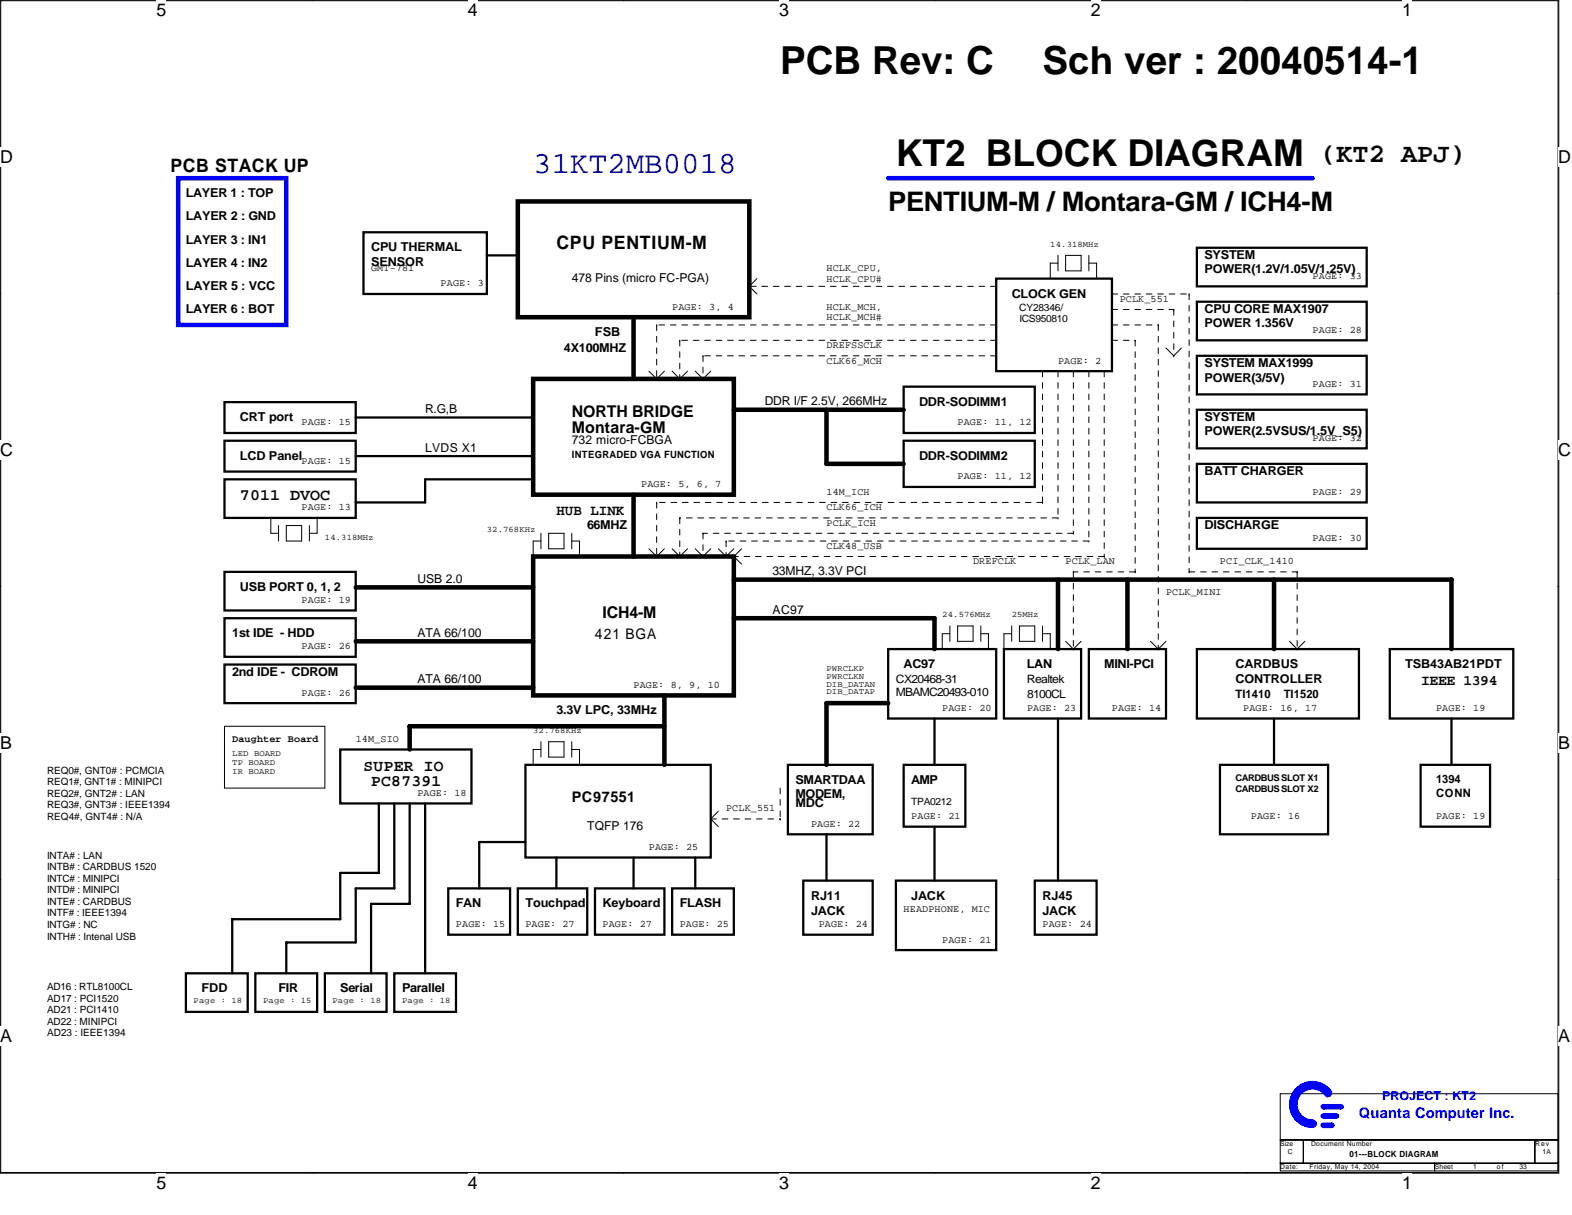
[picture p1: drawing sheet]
<svg xmlns="http://www.w3.org/2000/svg" width="279mm" height="216mm" viewBox="0 0 279 216" stroke-linecap="round" stroke-linejoin="round" font-family="sans-serif">
<defs><g id="words">
<g font-size="6.9">
<text x="138.7" y="13.2">PCB Rev: C</text>
<text x="185.3" y="13.2">Sch ver : 20040514-1</text>
</g>
<text font-size="6.6" x="159.2" y="29.4">KT2 BLOCK DIAGRAM</text>
<text font-size="5.5" fill="#0000a0" x="94.8" y="30.8">31KT2MB0018</text>
<g font-size="4.8">
<text x="234.7" y="28.8">(KT2 APJ)</text>
<text x="157.9" y="37.5">PENTIUM-M / Montara-GM / ICH4-M</text>
</g>
<g font-size="3.3">
<text x="30.3" y="30.6">PCB STACK UP</text>
<text x="98.9" y="44.3">CPU PENTIUM-M</text>
</g>
<g font-size="3.2">
<text x="27.8" y="2.9">5</text>
<text x="83.1" y="2.9">4</text>
<text x="138.5" y="2.9">3</text>
<text x="193.9" y="2.9">2</text>
<text x="249.2" y="2.9">1</text>
<text x="0" y="29">D</text>
<text x="277" y="29">D</text>
<text x="0" y="81">C</text>
<text x="277" y="81">C</text>
<text x="0" y="133.1">B</text>
<text x="277" y="133.1">B</text>
<text x="0" y="185.1">A</text>
<text x="277" y="185.1">A</text>
<text x="27.8" y="211.2">5</text>
<text x="83.1" y="211.2">4</text>
<text x="138.5" y="211.2">3</text>
<text x="193.9" y="211.2">2</text>
<text x="249.2" y="211.2">1</text>
</g>
<g font-size="2.9">
<text x="101.6" y="76.9">Montara-GM</text>
<text x="101.6" y="74.1">NORTH BRIDGE</text>
<text x="42.7" y="88.9">7011 DVOC</text>
<text x="107.1" y="109.8">ICH4-M</text>
<text x="64.6" y="136.9">SUPER IO</text>
<text x="66" y="139.7">PC87391</text>
</g>
<g font-size="2.6">
<text x="98.9" y="91.5">HUB LINK</text>
<text x="105.7" y="113.6">421 BGA</text>
<text x="252.6" y="121.6">IEEE 1394</text>
<text x="101.6" y="142.5">PC97551</text>
</g>
<text font-size="2.6" fill="#00f" x="241.5" y="198.7">Quanta Computer Inc.</text>
<g font-size="2.2">
<text x="33" y="35.1">LAYER 1 : TOP</text>
<text x="33" y="39.2">LAYER 2 : GND</text>
<text x="33" y="43.3">LAYER 3 : IN1</text>
<text x="33" y="47.4">LAYER 4 : IN2</text>
<text x="66" y="44.7">CPU THERMAL</text>
<text x="66" y="47.2">SENSOR</text>
<text x="214.1" y="46">SYSTEM</text>
<text x="33" y="51.5">LAYER 5 : VCC</text>
<text x="101.6" y="50.1">478 Pins (micro FC-PGA)</text>
<text x="179.8" y="52.9">CLOCK GEN</text>
<text x="214.1" y="48.6">POWER(1.2V/1.05V/1.25V)</text>
<text x="33" y="55.6">LAYER 6 : BOT</text>
<text x="105.7" y="59.8">FSB</text>
<text x="214.1" y="55.6">CPU CORE MAX1907</text>
<text x="214.1" y="58.2">POWER 1.356V</text>
<text x="100.2" y="62.5">4X100MHZ</text>
<text x="214.1" y="65.2">SYSTEM MAX1999</text>
<text x="214.1" y="67.8">POWER(3/5V)</text>
<text x="42.7" y="74.8">CRT port</text>
<text x="75.6" y="73.4">R.G,B</text>
<text x="135.9" y="72">DDR I/F 2.5V, 266MHz</text>
<text x="163.3" y="72.1">DDR-SODIMM1</text>
<text x="214.1" y="74.8">SYSTEM</text>
<text x="214.1" y="77.4">POWER(2.5VSUS/1.5V_S5)</text>
<text x="42.7" y="81.7">LCD Panel</text>
<text x="75.6" y="80.3">LVDS X1</text>
<text x="101.6" y="78.9">732 micro-FCBGA</text>
<text x="163.3" y="81.7">DDR-SODIMM2</text>
<text x="214.1" y="84.4">BATT CHARGER</text>
<text x="104.4" y="94">66MHZ</text>
<text x="214.1" y="94">DISCHARGE</text>
<text x="42.6" y="105">USB PORT 0, 1, 2</text>
<text x="74.2" y="103.6">USB 2.0</text>
<text x="137.3" y="102.2">33MHZ, 3.3V PCI</text>
<text x="41.3" y="113.2">1st IDE - HDD</text>
<text x="74.2" y="113.2">ATA 66/100</text>
<text x="137.3" y="109.1">AC97</text>
<text x="160.6" y="118.7">AC97</text>
<text x="182.5" y="118.7">LAN</text>
<text x="196.3" y="118.7">MINI-PCI</text>
<text x="219.6" y="118.7">CARDBUS</text>
<text x="249.8" y="118.7">TSB43AB21PDT</text>
<text x="41.3" y="120.1">2nd IDE - CDROM</text>
<text x="74.2" y="121.4">ATA 66/100</text>
<text x="219.6" y="121.3">CONTROLLER</text>
<text x="98.9" y="127">3.3V LPC, 33MHz</text>
<text x="141.4" y="139.3">SMARTDAA</text>
<text x="141.4" y="143.4">MDC</text>
<text x="141.4" y="141.9">MODEM,</text>
<text x="162" y="139.3">AMP</text>
<text x="104.4" y="147.5">TQFP 176</text>
<text x="81" y="161.2">FAN</text>
<text x="93.4" y="161.2">Touchpad</text>
<text x="107.1" y="161.2">Keyboard</text>
<text x="120.8" y="161.2">FLASH</text>
<text x="144.1" y="159.9">RJ11</text>
<text x="162" y="159.9">JACK</text>
<text x="185.3" y="159.9">RJ45</text>
<text x="144.1" y="162.6">JACK</text>
<text x="185.3" y="162.6">JACK</text>
<text x="35.8" y="176.3">FDD</text>
<text x="49.5" y="176.3">FIR</text>
<text x="60.5" y="176.3">Serial</text>
<text x="71.5" y="176.3">Parallel</text>
</g>
<text font-size="2.2" fill="#00f" x="245.6" y="195.5">PROJECT : KT2</text>
<g font-size="2.1">
<text x="159.2" y="121.3">CX20468-31</text>
<text x="159.2" y="123.7">MBAMC20493-010</text>
<text x="182.5" y="121.3">Realtek</text>
<text x="182.5" y="124">8100CL</text>
<text x="219.6" y="124.1">TI1410</text>
<text x="228.2" y="124.1">TI1520</text>
<text x="255.2" y="139.2">1394</text>
<text x="255.2" y="141.6">CONN</text>
</g>
<g font-size="1.8">
<text x="66" y="48.2">GMT-781</text>
<text x="78.3" y="50.9">PAGE: 3</text>
<text x="146.9" y="48.2">HCLK_CPU,</text>
<text x="146.9" y="50">HCLK_CPU#</text>
<text x="199" y="53.6">PCLK_551</text>
<text x="233.3" y="49.5">PAGE: 33</text>
<text x="119.5" y="55">PAGE: 3, 4</text>
<text x="146.9" y="55">HCLK_MCH,</text>
<text x="146.9" y="56.9">HCLK_MCH#</text>
<text x="181.2" y="55.2">CY28346/</text>
<text x="181.2" y="57.3">ICS950810</text>
<text x="233.3" y="59.1">PAGE: 28</text>
<text x="146.9" y="61.9">DREFSSCLK</text>
<text x="146.9" y="64.6">CLK66_MCH</text>
<text x="188" y="64.6">PAGE: 2</text>
<text x="233.3" y="68.7">PAGE: 31</text>
<text x="53.6" y="75.6">PAGE: 15</text>
<text x="170.2" y="75.6">PAGE: 11, 12</text>
<text x="53.6" y="82.4">PAGE: 15</text>
<text x="101.6" y="81.3">INTEGRADED VGA FUNCTION</text>
<text x="233.3" y="78.3">PAGE: 32</text>
<text x="114" y="86.6">PAGE: 5, 6, 7</text>
<text x="146.9" y="87.9">14M_ICH</text>
<text x="170.2" y="85.2">PAGE: 11, 12</text>
<text x="233.3" y="87.9">PAGE: 29</text>
<text x="53.6" y="90.7">PAGE: 13</text>
<text x="146.9" y="93.4">PCLK_ICH</text>
<text x="146.9" y="90.7">CLK66_ICH</text>
<text x="146.9" y="97.5">CLK48_USB</text>
<text x="173" y="100.3">DREFCLK</text>
<text x="189.4" y="100.3">PCLK_LAN</text>
<text x="216.8" y="100.3">PCI_CLK_1410</text>
<text x="233.3" y="96.2">PAGE: 30</text>
<text x="53.6" y="107.1">PAGE: 19</text>
<text x="207.2" y="105.8">PCLK_MINI</text>
<text x="53.6" y="115.4">PAGE: 26</text>
<text x="53.6" y="123.6">PAGE: 26</text>
<text x="112.6" y="122.2">PAGE: 8, 9, 10</text>
<text x="41.3" y="131.9">Daughter Board</text>
<text x="63.2" y="131.8">14M_SIO</text>
<text x="167.5" y="126.3">PAGE: 20</text>
<text x="182.5" y="126.3">PAGE: 23</text>
<text x="197.6" y="126.3">PAGE: 14</text>
<text x="221" y="126.3">PAGE: 16, 17</text>
<text x="255.2" y="126.3">PAGE: 19</text>
<text x="8.4" y="137.5">REQ0#, GNT0# : PCMCIA</text>
<text x="8.4" y="139.6">REQ1#, GNT1# : MINIPCI</text>
<text x="8.4" y="141.6">REQ2#, GNT2# : LAN</text>
<text x="8.4" y="143.7">REQ3#, GNT3# : IEEE1394</text>
<text x="74.2" y="141.4">PAGE: 18</text>
<text x="162" y="143">TPA0212</text>
<text x="8.4" y="145.7">REQ4#, GNT4# : N/A</text>
<text x="129.1" y="144.2">PCLK_551</text>
<text x="144.1" y="146.9">PAGE: 22</text>
<text x="162" y="145.5">PAGE: 21</text>
<text x="222.3" y="145.5">PAGE: 16</text>
<text x="255.2" y="145.5">PAGE: 19</text>
<text x="8.4" y="152.6">INTA# : LAN</text>
<text x="8.4" y="154.6">INTB# : CARDBUS 1520</text>
<text x="115.3" y="151">PAGE: 25</text>
<text x="8.4" y="156.7">INTC# : MINIPCI</text>
<text x="8.4" y="158.8">INTD# : MINIPCI</text>
<text x="8.4" y="160.8">INTE# : CARDBUS</text>
<text x="8.4" y="162.9">INTF# : IEEE1394</text>
<text x="8.4" y="164.9">INTG# : NC</text>
<text x="8.4" y="167">INTH# : Intenal USB</text>
<text x="81" y="164.7">PAGE: 15</text>
<text x="93.4" y="164.7">PAGE: 27</text>
<text x="107.1" y="164.7">PAGE: 27</text>
<text x="120.8" y="164.7">PAGE: 25</text>
<text x="145.5" y="164.7">PAGE: 24</text>
<text x="160.6" y="162">HEADPHONE, MIC</text>
<text x="167.5" y="167.5">PAGE: 21</text>
<text x="185.3" y="164.7">PAGE: 24</text>
<text x="8.4" y="175.9">AD16 : RTL8100CL</text>
<text x="8.4" y="178">AD17 : PCI1520</text>
<text x="8.4" y="180">AD21 : PCI1410</text>
<text x="8.4" y="182.1">AD22 : MINIPCI</text>
<text x="8.4" y="184.1">AD23 : IEEE1394</text>
</g>
<g font-size="1.6">
<text x="219.6" y="138.8">CARDBUS SLOT X1</text>
<text x="219.6" y="140.7">CARDBUS SLOT X2</text>
</g>
<g font-size="1.5">
<text x="186.7" y="43.9">14.318MHz</text>
<text x="57.7" y="96">14.318MHz</text>
<text x="86.5" y="94.6">32.768KHz</text>
<text x="167.5" y="109.7">24.576MHz</text>
<text x="179.8" y="109.7">25MHz</text>
<text x="146.9" y="119.3">PWRCLKP</text>
<text x="146.9" y="122">DIB_DATAN</text>
<text x="146.9" y="120.7">PWRCLKN</text>
<text x="146.9" y="123.4">DIB_DATAP</text>
<text x="94.8" y="130.3">32.768KHz</text>
<text x="41.3" y="134.4">LED BOARD</text>
<text x="41.3" y="136">TP BOARD</text>
<text x="41.3" y="137.6">IR BOARD</text>
<text x="34.4" y="178.3">Page : 18</text>
<text x="46.8" y="178.3">Page : 15</text>
<text x="59.1" y="178.3">Page : 18</text>
<text x="71.5" y="178.3">Page : 18</text>
<text x="239.9" y="205.6">01---BLOCK DIAGRAM</text>
</g>
<g font-size="1.2">
<text x="227.5" y="203.7">Size</text>
<text x="233" y="203.7">Document Number</text>
<text x="272.9" y="203.7">Rev</text>
<text x="227.5" y="207.8">Date:</text>
<text x="228.9" y="205.1">C</text>
<text x="232.7" y="207.8">Friday, May 14, 2004</text>
<text x="255" y="207.8">Sheet</text>
<text x="261.8" y="207.8">1</text>
<text x="266" y="207.8">o f</text>
<text x="270.1" y="207.8">33</text>
<text x="274.2" y="205.1">1A</text>
</g>
</g></defs>
<path d="M0 0h277.1v208.5h-277.1zM.1 .1h276.8v208.2h-276.8z" fill="none" stroke="#000" stroke-width=".18"/>
<g fill="#fff">
<path d="M27.8 .1h1.7v3.5h-1.7z"/>
<path d="M27.8 208.4h1.7v3.5h-1.7z"/>
</g>
<path d="M55.5 0v.1M55.5 208.3v.2" fill="none" stroke="#000" stroke-width=".18"/>
<g fill="#fff">
<path d="M83.1 .1h1.8v3.5h-1.8z"/>
<path d="M83.1 208.4h1.8v3.5h-1.8z"/>
</g>
<path d="M110.8 0v.1M110.8 208.3v.2" fill="none" stroke="#000" stroke-width=".18"/>
<g fill="#fff">
<path d="M138.5 .1h1.8v3.5h-1.8z"/>
<path d="M138.5 208.4h1.8v3.5h-1.8z"/>
</g>
<path d="M166.2 0v.1M166.2 208.3v.2" fill="none" stroke="#000" stroke-width=".18"/>
<g fill="#fff">
<path d="M193.9 .1h1.7v3.5h-1.7z"/>
<path d="M193.9 208.4h1.7v3.5h-1.7z"/>
</g>
<path d="M221.6 0v.1M221.6 208.3v.2" fill="none" stroke="#000" stroke-width=".18"/>
<g fill="#fff">
<path d="M249.2 .1h1.8v3.5h-1.8z"/>
<path d="M249.2 208.4h1.8v3.5h-1.8z"/>
<path d="M0 26.1h2.3v3.6h-2.3z"/>
<path d="M277 26.1h2.3v3.6h-2.3z"/>
<path d="M0 78.2h2.3v3.5h-2.3z"/>
<path d="M277 78.2h2.3v3.5h-2.3z"/>
</g>
<path d="M0 52.2h.1M276.9 52.2h.2" fill="none" stroke="#000" stroke-width=".18"/>
<g fill="#fff">
<path d="M0 130.2h2.1v3.6h-2.1z"/>
<path d="M277 130.2h2.1v3.6h-2.1z"/>
</g>
<path d="M0 104.2h.1M.1 104.2h.1M276.9 104.2h.2" fill="none" stroke="#000" stroke-width=".18"/>
<g fill="#fff">
<path d="M0 182.3h2.2v3.5h-2.2z"/>
<path d="M276.9 182.3h2.2v3.5h-2.2z"/>
</g>
<g fill="none" stroke="#000" stroke-width=".18">
<path d="M134.5 49.5l-1.3 1.4 1.3 1.3M188 46.8h-1.3v2.7M188 45.4v2.7M189.4 45.4h2.8v2.7h-2.8zM193.5 46.8h1.4v2.7M193.5 45.4v2.7M115.3 66l1.4 1.3 1.4-1.3M119.5 66l1.3 1.3 1.4-1.3M123.6 66l1.3 1.3 1.4-1.3M207.2 61.8l1.4 1.4 1.4-1.4M48.1 92v2.8h1.4M49.5 93.4v2.7"/>
<path d="M50.9 93.4h2.7v2.7h-2.7zM55 93.4v2.7M56.4 92v2.8h-1.4M96.1 96.1h-1.3v2.8M96.1 94.8v2.7M97.5 94.8h2.7v2.7h-2.7zM101.6 96.1h1.4v2.8M101.6 94.8v2.7M115.3 97.5l1.4 1.4 1.4-1.4M119.5 97.5l1.3 1.4 1.4-1.4M123.6 97.5l1.3 1.4 1.4-1.4M127.7 97.5l1.4 1.4 1.3-1.4"/>
<path d="M131.8 97.5l-1.4 1.4 1.4 1.3M168.8 112.6h-1.3v2.7M168.8 111.2v2.8M170.2 111.2h2.8v2.8h-2.8zM174.3 111.2v2.8M174.3 112.6h1.4v2.7M179.8 112.6h-1.4v2.7M179.8 111.2v2.8M181.2 111.2h2.7v2.8h-2.7zM185.3 112.6h1.4v2.7M185.3 111.2v2.8M189.4 114l1.4 1.3 1.4-1.3"/>
<path d="M204.5 114l1.4 1.3 1.3-1.3M229.2 114l1.3 1.3 1.4-1.3M39.9 129.1h17.8v10.9h-17.8zM96.1 131.8v2.7M96.1 133.2h-1.3v2.7M97.5 131.8h2.7v2.7h-2.7zM101.6 133.2h1.4v2.7M101.6 131.8v2.7M0 156.3h.1M127.7 144.1l-1.4 1.4 1.4 1.4M276.9 156.3h.2M227.5 194.4h49.4v8.2h-49.4z"/>
<path d="M227.5 202.6h4.1v4.1h-4.1zM227.5 206.7h27.5v1.4h-27.5zM231.6 202.6h41.2v4.1h-41.2zM255 206.7h21.9v1.4h-21.9zM272.8 202.6h4.1v4.1h-4.1z"/>
</g>
<g fill="none" stroke="#000" stroke-width=".4">
<path d="M64.6 41.3h21.9v10.9h-21.9zM86.5 45.4h5.5M177.1 49.5h20.5v16.5h-20.5zM212.7 44h30.2v6.9h-30.2zM212.7 53.6h30.2v6.9h-30.2zM39.9 78.3h23.3v5.5h-23.3zM39.9 71.5h23.3v5.4h-23.3zM63.2 74.2h31.6M160.6 68.7h23.3v8.2h-23.3zM160.6 78.3h23.3v8.2h-23.3zM212.7 72.8h30.2v6.9h-30.2zM212.7 63.2h30.2v6.9h-30.2z"/>
<path d="M39.9 85.2h23.3v6.8h-23.3zM63.2 81h31.6M94.8 85.2h-19.2v4.1h-12.4M212.7 82.4h30.2v6.9h-30.2zM212.7 92h30.2v5.5h-30.2zM39.9 109.9h23.3v6.8h-23.3zM39.9 118.1h23.3v6.8h-23.3zM39.9 101.6h23.3v6.9h-23.3zM157.9 115.3h19.2v12.4h-19.2zM178.4 115.3h13.8v12.4h-13.8zM193.5 115.3h13.7v12.4h-13.7zM212.7 115.3h28.8v12.4h-28.8z"/>
<path d="M247 115.3h22v12.4h-22zM60.5 133.2h23.3v9.6h-23.3zM93.4 135.9h32.9v16.5h-32.9zM140 135.9h15.1v12.4h-15.1zM160.6 135.9h11v11h-11zM166.1 127.7v8.2M188 127.7v28.8M216.8 135.9h19.3v12.4h-19.3zM226.4 127.7v8.2M252.5 135.9h12.3v11h-12.3zM258 127.7v8.2M67.3 142.8v12.3h-6.8v8.2h-19.2v9.7"/>
<path d="M70.1 142.8v15.1h-6.9v9.6h-12.3v5.5M72.8 142.8v17.8h-6.8v12.4M75.6 142.8v30.2M79.7 157.9h11v8.2h-11zM92 157.9h12.4v8.2h-12.4zM93.4 149.6h-8.2v8.3M98.9 152.4v5.5M105.7 157.9h12.4v8.2h-12.4zM112.6 152.4v5.5M119.5 157.9h10.9v8.2h-10.9zM123.6 152.4v5.5M142.8 156.5h12.3v9.6h-12.3z"/>
<path d="M146.9 148.3v8.2M159.2 156.5h17.9v12.3h-17.9zM166.1 146.9v9.6M183.9 156.5h11v9.6h-11zM33 173h11v6.8h-11zM45.4 173h11v6.8h-11zM57.7 173h11v6.8h-11zM70.1 173h10.9v6.8h-10.9z"/>
</g>
<g fill="none" stroke="#000" stroke-width=".18" stroke-dasharray="1 1 1 1 1 1 1 1">
<path d="M116.7 57.7h.1M116.7 57.7v9.6M133.2 50.9h.1M177.1 57.7h-60.4M177.1 50.9h-43.9M197.6 55h11M197.6 57.7h8.3M197.6 52.2h13.7M205.9 57.7v57.6M205.9 57.7h.1M208.6 55v8.2M208.6 55h.1"/>
<path d="M211.3 52.2v49.4M211.3 52.2h.1M116.7 67.3h.1M120.8 60.5h.1M120.8 60.5v6.8M120.8 67.3h.1M124.9 63.2h.1M124.9 63.2v4.1M124.9 67.3h.1M177.1 60.5h-56.3M177.1 63.2h-52.2M185.3 66v23.3"/>
<path d="M188 66v26M190.8 66v28.8M193.5 66v30.1M196.3 66v32.9M197.6 60.5h4.2M201.8 60.5h.1M201.8 60.5v41.1M208.6 63.2h.1M116.7 89.3v9.6M116.7 98.9h.1M116.7 89.3h.1M120.8 92h.1"/>
<path d="M120.8 92v6.9M120.8 98.9h.1M124.9 94.8h.1M124.9 94.8v4.1M124.9 98.9h.1M129.1 96.1h.1M129.1 96.1v2.8M129.1 98.9h.1M130.4 98.9h.1M185.3 89.3h.1M185.3 89.3h-68.6M188 92h.1"/>
<path d="M188 92h-67.2M190.8 94.8h.1M190.8 94.8h-65.9M193.5 96.1h.1M193.5 96.1h-64.4M196.3 98.9h.1M196.3 98.9h-65.9M190.8 101.6v13.7M190.8 115.3h.1M190.8 101.6h.1M201.8 101.6h.1M201.8 101.6h-11"/>
<path d="M205.9 115.3h.1M211.3 101.6h.1M211.3 101.6h19.2M230.5 101.6h.1M230.5 101.6v13.7M230.5 115.3h.1M126.3 145.5h12.4M138.7 145.5h.1M138.7 140v5.5"/>
</g>
<g fill="none" stroke="#000" stroke-width=".8">
<path d="M92 35.8h41.2v20.6h-41.2zM112.6 56.4v10.9M94.8 67.3h35.6v20.6h-35.6zM130.4 72.8h30.2M146.9 72.8v9.6h13.7M94.8 98.9h35.6v24.7h-35.6zM112.6 87.9v11M63.2 114h31.6M63.2 104.4h31.6M130.4 103h127.6v12.3M130.4 109.9h35.7v5.4M188 103v12.3"/>
<path d="M200.4 103v12.3M226.4 103v12.3M63.2 122.2h31.6M118.1 123.6v12.3M118.1 129.1h-45.3v4.1M157.9 124.9h-11v11"/>
</g>
<path d="M31.7 31.7h19.2v26h-19.2zM157.9 31.7h75.4" fill="none" stroke="#00f" stroke-width=".8"/>
<g fill="none" stroke="#00f" stroke-width=".18">
<path d="M229.3 195.3v1.9l.2 .4v-2.7l.1-.3v3.5l.1 .1v-3.8l.2-.3v4.4l.1 .1v-4.7l.1-.1v5.2M230.3 199v-5.3l.1-.2v5.6h.1v-2l.2 .3v1.9l.1 .1v-1.8l.2 .3v1.7l.1 .1v-1.6l.1 .1v1.6h.2v-1.5l.1 .2v1.5h.1v-1.4l.2 .1v1.3l.1 .1v-1.4l.2 .2v1.2h.1v-1.1M230.5 193.3v2.3l.2-.4v-1.9l.1-.2v1.8l.2-.1v-1.8l.1-.2v1.7l.1-.1v-1.7h.2v1.5l.1-.1v-1.4l.1-.1v1.3l.2-.1v-1.2l.1-.2v1.4M232.2 192.7a3.8 3.8 0 0 1 4.3 1.8M232.2 198.9v.1h.1v1.1h.2v-1.1h.1v1.2h-.3l.4-1.2v1.2l.2-.1v-1.1l.1 .3v.9h.2v-1.1h.1v1.1h.1v-1.1h.2v1.1l.1-.1v-.8l.1 .1v.6M232.2 192.3v1.4l-.1-.2v-1.1zM232.2 193.6a2.9 2.9 0 0 1 3.6 1.3M232.2 193.4a3.1 3.1 0 0 1 3.8 1.5M232.2 193.3a3.2 3.2 0 0 1 3.8 1.3M232.2 193.1a3.3 3.3 0 0 1 4 1.7M232.2 193a3.4 3.4 0 0 1 4.2 1.8M232.2 192.9a3.5 3.5 0 0 1 4.2 1.6"/>
<path d="M232.3 192.5a3.9 3.9 0 0 1 4.3 1.9M232.3 192.4a4 4 0 0 1 4.4 1.8M232.3 192.4v1.1M234.9 196.4h3.8v.1h-3.9v.2h4l-.1 .1h-3.8l.2 .2h3.6M234.9 198.1h2.9v.1h-2.9l-.1 .1h3.2l-.2 .2h-3l.3 .1h2.6M234.9 199.7h2.1v.1h-2.2v.2h2.3l-.1 .1h-2.2l.3 .1h1.9M235.2 199.6h1.5M235.2 198.7h2.4M235.2 197.9h2.4M235.2 197.1h3.2M235.2 196.3h3.2M235.4 194.5a2.74 2.74 0 0 0-3-.8 2.74 2.74 0 0 0-1.9 2.5 2.73 2.73 0 0 0 2.8 2.8"/>
<path d="M236.5 193.7a4.1 4.1 0 0 0-4.6-1.3 4.1 4.1 0 0 0-2.7 3.8 4.1 4.1 0 0 0 4.1 4.2M235.2 200.4h1.5"/>
<circle cx="233.3" cy="199.7" r=".67"/>
<circle cx="235.2" cy="198.3" r=".4"/>
<circle cx="235.2" cy="200" r=".4"/>
<circle cx="235.2" cy="196.7" r=".4"/>
<circle cx="236" cy="194.2" r=".68"/>
<circle cx="236.7" cy="200" r=".4"/>
<circle cx="237.5" cy="198.3" r=".4"/>
<circle cx="238.4" cy="196.7" r=".4"/>
</g>
<use href="#words"/>
</svg>
